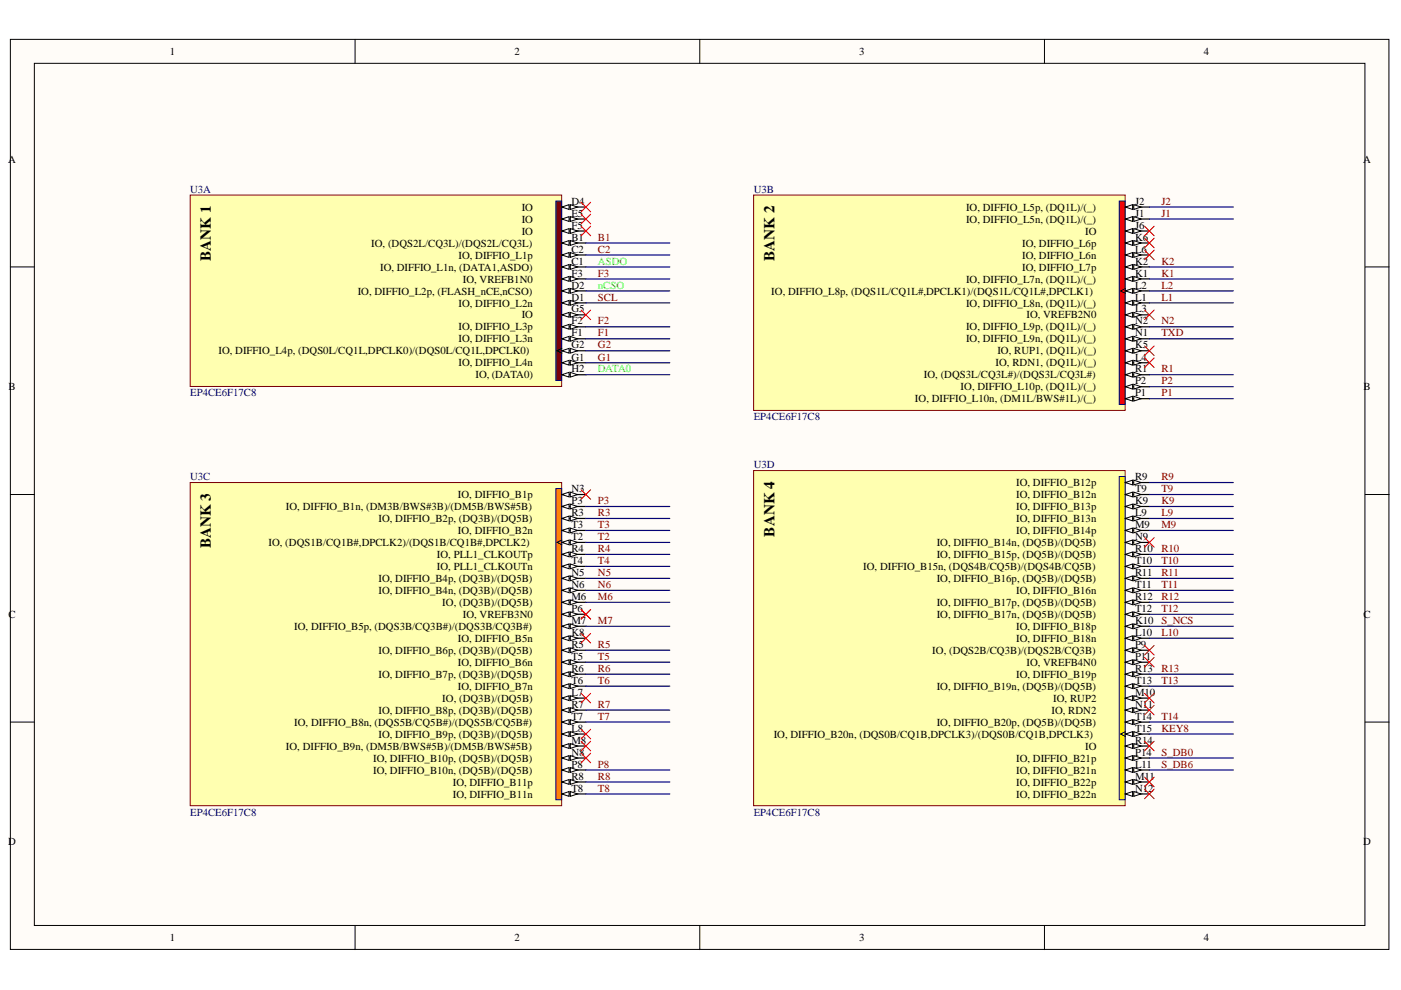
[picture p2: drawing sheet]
<svg xmlns="http://www.w3.org/2000/svg" width="297mm" height="210mm" viewBox="0 0 297 210" stroke-linecap="round" stroke-linejoin="round" font-family="sans-serif">
<defs><g id="words">
<g font-size="3.2">
<text x="44.7" y="55.3" transform="rotate(-90 44.7 55.3)">BANK 1</text>
<text x="164.2" y="55.3" transform="rotate(-90 164.2 55.3)">BANK 2</text>
<text x="164.2" y="113.8" transform="rotate(-90 164.2 113.8)">BANK 4</text>
<text x="44.7" y="116.3" transform="rotate(-90 44.7 116.3)">BANK 3</text>
</g>
<g font-size="2.3">
<text x="36" y="11.7">1</text>
<text x="109.1" y="11.7">2</text>
<text x="182.2" y="11.7">3</text>
<text x="255.2" y="11.7">4</text>
<text x="1.7" y="34.5">A</text>
<text x="289" y="34.5">A</text>
<text x="110.6" y="44.7">IO</text>
<text x="110.6" y="47.2">IO</text>
<text x="121.1" y="43.4">D4</text>
<text x="121.1" y="45.9">E5</text>
<text x="204.8" y="44.7">IO, DIFFIO_L5p, (DQ1L)/(_)</text>
<text x="204.8" y="47.2">IO, DIFFIO_L5n, (DQ1L)/(_)</text>
<text x="240.6" y="43.4">J2</text>
<text x="240.6" y="45.9">J1</text>
<text x="78.7" y="52.3">IO, (DQS2L/CQ3L)/(DQS2L/CQ3L)</text>
<text x="110.6" y="49.7">IO</text>
<text x="121.1" y="48.5">F5</text>
<text x="121.1" y="51">B1</text>
<text x="121.1" y="53.6">C2</text>
<text x="216.7" y="52.3">IO, DIFFIO_L6p</text>
<text x="230.1" y="49.7">IO</text>
<text x="240.6" y="48.5">J6</text>
<text x="240.6" y="51">K6</text>
<text x="240.6" y="53.6">L6</text>
<text x="80.6" y="57.4">IO, DIFFIO_L1n, (DATA1,ASDO)</text>
<text x="97.2" y="54.8">IO, DIFFIO_L1p</text>
<text x="98.1" y="59.9">IO, VREFB1N0</text>
<text x="121.1" y="56.1">C1</text>
<text x="121.1" y="58.6">F3</text>
<text x="204.8" y="59.9">IO, DIFFIO_L7n, (DQ1L)/(_)</text>
<text x="216.7" y="54.8">IO, DIFFIO_L6n</text>
<text x="216.7" y="57.4">IO, DIFFIO_L7p</text>
<text x="240.6" y="56.1">K2</text>
<text x="240.6" y="58.6">K1</text>
<text x="75.8" y="62.5">IO, DIFFIO_L2p, (FLASH_nCE,nCSO)</text>
<text x="97.2" y="65">IO, DIFFIO_L2n</text>
<text x="121.1" y="61.2">D2</text>
<text x="121.1" y="63.7">D1</text>
<text x="163.5" y="62.5">IO, DIFFIO_L8p, (DQS1L/CQ1L#,DPCLK1)/(DQS1L/CQ1L#,DPCLK1)</text>
<text x="204.8" y="65">IO, DIFFIO_L8n, (DQ1L)/(_)</text>
<text x="240.6" y="61.2">L2</text>
<text x="240.6" y="63.7">L1</text>
<text x="97.2" y="70.1">IO, DIFFIO_L3p</text>
<text x="110.6" y="67.5">IO</text>
<text x="121.1" y="66.3">G5</text>
<text x="121.1" y="68.8">F2</text>
<text x="121.1" y="71.3">F1</text>
<text x="204.8" y="70.1">IO, DIFFIO_L9p, (DQ1L)/(_)</text>
<text x="217.6" y="67.5">IO, VREFB2N0</text>
<text x="240.6" y="66.3">L3</text>
<text x="240.6" y="68.8">N2</text>
<text x="240.6" y="71.3">N1</text>
<text x="46.3" y="75.1">IO, DIFFIO_L4p, (DQS0L/CQ1L,DPCLK0)/(DQS0L/CQ1L,DPCLK0)</text>
<text x="97.2" y="72.6">IO, DIFFIO_L3n</text>
<text x="97.2" y="77.7">IO, DIFFIO_L4n</text>
<text x="121.1" y="73.9">G2</text>
<text x="121.1" y="76.4">G1</text>
<text x="204.8" y="72.6">IO, DIFFIO_L9n, (DQ1L)/(_)</text>
<text x="211.1" y="77.7">IO, RDN1, (DQ1L)/(_)</text>
<text x="211.5" y="75.1">IO, RUP1, (DQ1L)/(_)</text>
<text x="240.6" y="73.9">K5</text>
<text x="240.6" y="76.4">L4</text>
<text x="1.8" y="82.8">B</text>
<text x="100.8" y="80.2">IO, (DATA0)</text>
<text x="121.1" y="79">H2</text>
<text x="195.9" y="80.2">IO, (DQS3L/CQ3L#)/(DQS3L/CQ3L#)</text>
<text x="203.7" y="82.8">IO, DIFFIO_L10p, (DQ1L)/(_)</text>
<text x="240.6" y="79">R1</text>
<text x="240.6" y="81.5">P2</text>
<text x="289.1" y="82.8">B</text>
<text x="194" y="85.3">IO, DIFFIO_L10n, (DM1L/BWS#1L)/(_)</text>
<text x="240.6" y="84">P1</text>
<text x="240.6" y="101.8">R9</text>
<text x="97.1" y="105.6">IO, DIFFIO_B1p</text>
<text x="121.1" y="104.4">N3</text>
<text x="121.1" y="106.9">P3</text>
<text x="215.4" y="103.1">IO, DIFFIO_B12p</text>
<text x="215.4" y="105.6">IO, DIFFIO_B12n</text>
<text x="240.6" y="104.4">T9</text>
<text x="240.6" y="106.9">K9</text>
<text x="60.6" y="108.2">IO, DIFFIO_B1n, (DM3B/BWS#3B)/(DM5B/BWS#5B)</text>
<text x="80.2" y="110.7">IO, DIFFIO_B2p, (DQ3B)/(DQ5B)</text>
<text x="97.1" y="113.2">IO, DIFFIO_B2n</text>
<text x="121.1" y="109.4">R3</text>
<text x="121.1" y="112">T3</text>
<text x="215.4" y="108.2">IO, DIFFIO_B13p</text>
<text x="215.4" y="110.7">IO, DIFFIO_B13n</text>
<text x="215.4" y="113.2">IO, DIFFIO_B14p</text>
<text x="240.6" y="109.4">L9</text>
<text x="240.6" y="112">M9</text>
<text x="56.9" y="115.8">IO, (DQS1B/CQ1B#,DPCLK2)/(DQS1B/CQ1B#,DPCLK2)</text>
<text x="92.6" y="118.3">IO, PLL1_CLKOUTp</text>
<text x="121.1" y="114.5">T2</text>
<text x="121.1" y="117">R4</text>
<text x="121.1" y="119.6">T4</text>
<text x="198.6" y="115.8">IO, DIFFIO_B14n, (DQ5B)/(DQ5B)</text>
<text x="198.6" y="118.3">IO, DIFFIO_B15p, (DQ5B)/(DQ5B)</text>
<text x="240.6" y="114.5">N9</text>
<text x="240.6" y="117">R10</text>
<text x="240.6" y="119.6">T10</text>
<text x="80.2" y="123.4">IO, DIFFIO_B4p, (DQ3B)/(DQ5B)</text>
<text x="80.2" y="125.9">IO, DIFFIO_B4n, (DQ3B)/(DQ5B)</text>
<text x="92.6" y="120.9">IO, PLL1_CLKOUTn</text>
<text x="121.1" y="122.1">N5</text>
<text x="121.1" y="124.7">N6</text>
<text x="183" y="120.9">IO, DIFFIO_B15n, (DQS4B/CQ5B)/(DQS4B/CQ5B)</text>
<text x="198.6" y="123.4">IO, DIFFIO_B16p, (DQ5B)/(DQ5B)</text>
<text x="215.4" y="125.9">IO, DIFFIO_B16n</text>
<text x="240.6" y="122.1">R11</text>
<text x="240.6" y="124.7">T11</text>
<text x="1.8" y="131">C</text>
<text x="93.8" y="128.5">IO, (DQ3B)/(DQ5B)</text>
<text x="98.1" y="131">IO, VREFB3N0</text>
<text x="121.1" y="127.2">M6</text>
<text x="121.1" y="129.8">P6</text>
<text x="198.6" y="128.5">IO, DIFFIO_B17p, (DQ5B)/(DQ5B)</text>
<text x="198.6" y="131">IO, DIFFIO_B17n, (DQ5B)/(DQ5B)</text>
<text x="240.6" y="127.2">R12</text>
<text x="240.6" y="129.8">T12</text>
<text x="289.1" y="131">C</text>
<text x="62.4" y="133.6">IO, DIFFIO_B5p, (DQS3B/CQ3B#)/(DQS3B/CQ3B#)</text>
<text x="97.1" y="136.1">IO, DIFFIO_B5n</text>
<text x="121.1" y="132.3">M7</text>
<text x="121.1" y="134.8">K8</text>
<text x="121.1" y="137.4">R5</text>
<text x="215.4" y="133.6">IO, DIFFIO_B18p</text>
<text x="215.4" y="136.1">IO, DIFFIO_B18n</text>
<text x="240.6" y="132.3">K10</text>
<text x="240.6" y="134.8">L10</text>
<text x="240.6" y="137.4">P9</text>
<text x="80.2" y="138.6">IO, DIFFIO_B6p, (DQ3B)/(DQ5B)</text>
<text x="80.2" y="143.7">IO, DIFFIO_B7p, (DQ3B)/(DQ5B)</text>
<text x="97.1" y="141.2">IO, DIFFIO_B6n</text>
<text x="121.1" y="139.9">T5</text>
<text x="121.1" y="142.4">R6</text>
<text x="197.7" y="138.6">IO, (DQS2B/CQ3B)/(DQS2B/CQ3B)</text>
<text x="215.4" y="143.7">IO, DIFFIO_B19p</text>
<text x="217.6" y="141.2">IO, VREFB4N0</text>
<text x="240.6" y="139.9">P11</text>
<text x="240.6" y="142.4">R13</text>
<text x="93.8" y="148.8">IO, (DQ3B)/(DQ5B)</text>
<text x="97.1" y="146.2">IO, DIFFIO_B7n</text>
<text x="121.1" y="145">T6</text>
<text x="121.1" y="147.5">L7</text>
<text x="198.6" y="146.2">IO, DIFFIO_B19n, (DQ5B)/(DQ5B)</text>
<text x="223.3" y="148.8">IO, RUP2</text>
<text x="240.6" y="145">T13</text>
<text x="240.6" y="147.5">M10</text>
<text x="62.4" y="153.9">IO, DIFFIO_B8n, (DQS5B/CQ5B#)/(DQS5B/CQ5B#)</text>
<text x="80.2" y="151.3">IO, DIFFIO_B8p, (DQ3B)/(DQ5B)</text>
<text x="121.1" y="150">R7</text>
<text x="121.1" y="152.6">T7</text>
<text x="121.1" y="155.2">L8</text>
<text x="198.6" y="153.9">IO, DIFFIO_B20p, (DQ5B)/(DQ5B)</text>
<text x="222.9" y="151.3">IO, RDN2</text>
<text x="240.6" y="150">N11</text>
<text x="240.6" y="152.6">T14</text>
<text x="240.6" y="155.2">T15</text>
<text x="60.6" y="159">IO, DIFFIO_B9n, (DM5B/BWS#5B)/(DM5B/BWS#5B)</text>
<text x="79.1" y="161.5">IO, DIFFIO_B10p, (DQ5B)/(DQ5B)</text>
<text x="80.2" y="156.4">IO, DIFFIO_B9p, (DQ3B)/(DQ5B)</text>
<text x="121.1" y="157.7">M8</text>
<text x="121.1" y="160.2">N8</text>
<text x="164" y="156.4">IO, DIFFIO_B20n, (DQS0B/CQ1B,DPCLK3)/(DQS0B/CQ1B,DPCLK3)</text>
<text x="215.4" y="161.5">IO, DIFFIO_B21p</text>
<text x="230.1" y="159">IO</text>
<text x="240.6" y="157.7">R14</text>
<text x="240.6" y="160.2">P14</text>
<text x="79.1" y="164">IO, DIFFIO_B10n, (DQ5B)/(DQ5B)</text>
<text x="96" y="166.6">IO, DIFFIO_B11p</text>
<text x="121.1" y="162.8">P8</text>
<text x="121.1" y="165.3">R8</text>
<text x="121.1" y="167.8">T8</text>
<text x="215.4" y="164">IO, DIFFIO_B21n</text>
<text x="215.4" y="166.6">IO, DIFFIO_B22p</text>
<text x="240.6" y="162.8">L11</text>
<text x="240.6" y="165.3">M11</text>
<text x="240.6" y="167.8">N12</text>
<text x="96" y="169.1">IO, DIFFIO_B11n</text>
<text x="215.4" y="169.1">IO, DIFFIO_B22n</text>
<text x="1.7" y="179.2">D</text>
<text x="289" y="179.2">D</text>
<text x="36" y="199.6">1</text>
<text x="109.1" y="199.6">2</text>
<text x="182.2" y="199.6">3</text>
<text x="255.2" y="199.6">4</text>
</g>
<g font-size="2.3" fill="#000080">
<text x="40.3" y="40.9">U3A</text>
<text x="159.8" y="40.9">U3B</text>
<text x="40.3" y="84">EP4CE6F17C8</text>
<text x="159.8" y="89.1">EP4CE6F17C8</text>
<text x="40.3" y="101.8">U3C</text>
<text x="159.8" y="99.3">U3D</text>
<text x="40.3" y="172.9">EP4CE6F17C8</text>
<text x="159.8" y="172.9">EP4CE6F17C8</text>
</g>
<g font-size="2.3" fill="#800000">
<text x="246.2" y="45.9">J1</text>
<text x="246.2" y="43.4">J2</text>
<text x="126.8" y="51">B1</text>
<text x="126.8" y="53.6">C2</text>
<text x="126.8" y="58.6">F3</text>
<text x="246.2" y="58.6">K1</text>
<text x="246.2" y="56.1">K2</text>
<text x="126.8" y="63.7">SCL</text>
<text x="246.2" y="63.7">L1</text>
<text x="246.2" y="61.2">L2</text>
<text x="126.8" y="71.3">F1</text>
<text x="126.8" y="68.8">F2</text>
<text x="246.2" y="71.3">TXD</text>
<text x="246.2" y="68.8">N2</text>
<text x="126.8" y="76.4">G1</text>
<text x="126.8" y="73.9">G2</text>
<text x="246.2" y="79">R1</text>
<text x="246.2" y="81.5">P2</text>
<text x="246.2" y="84">P1</text>
<text x="246.2" y="101.8">R9</text>
<text x="126.8" y="106.9">P3</text>
<text x="246.2" y="104.4">T9</text>
<text x="246.2" y="106.9">K9</text>
<text x="126.8" y="112">T3</text>
<text x="126.8" y="109.4">R3</text>
<text x="246.2" y="109.4">L9</text>
<text x="246.2" y="112">M9</text>
<text x="126.8" y="114.5">T2</text>
<text x="126.8" y="119.6">T4</text>
<text x="126.8" y="117">R4</text>
<text x="246.2" y="117">R10</text>
<text x="246.2" y="119.6">T10</text>
<text x="126.8" y="124.7">N6</text>
<text x="126.8" y="122.1">N5</text>
<text x="246.2" y="122.1">R11</text>
<text x="246.2" y="124.7">T11</text>
<text x="126.8" y="127.2">M6</text>
<text x="246.2" y="127.2">R12</text>
<text x="246.2" y="129.8">T12</text>
<text x="126.8" y="132.3">M7</text>
<text x="126.8" y="137.4">R5</text>
<text x="246.2" y="132.3">S_NCS</text>
<text x="246.2" y="134.8">L10</text>
<text x="126.8" y="139.9">T5</text>
<text x="126.8" y="142.4">R6</text>
<text x="246.2" y="142.4">R13</text>
<text x="126.8" y="145">T6</text>
<text x="246.2" y="145">T13</text>
<text x="126.8" y="152.6">T7</text>
<text x="126.8" y="150">R7</text>
<text x="246.2" y="155.2">KEY8</text>
<text x="246.2" y="152.6">T14</text>
<text x="246.2" y="160.2">S_DB0</text>
<text x="126.8" y="162.8">P8</text>
<text x="126.8" y="167.8">T8</text>
<text x="126.8" y="165.3">R8</text>
<text x="246.2" y="162.8">S_DB6</text>
</g>
<g font-size="2.3" fill="#0f0">
<text x="126.8" y="56.1">ASDO</text>
<text x="126.8" y="61.2">nCSO</text>
<text x="126.8" y="79">DATA0</text>
</g>
</g></defs>
<g fill="#fffcf8" stroke="#000" stroke-width=".21">
<path d="M2.2 8.3h292.3v193h-292.3z"/>
<path d="M7.3 13.4h282.1v182.8h-282.1z"/>
</g>
<path d="M75.3 8.3v5.1M148.4 8.3v5.1M221.4 8.3v5.1M2.2 56.6h5.1M289.4 56.6h5.1M2.2 104.8h5.1M289.4 104.8h5.1M2.2 153.1h5.1M289.4 153.1h5.1M75.3 196.3v5M148.4 196.3v5M221.4 196.3v5" fill="none" stroke="#000" stroke-width=".21"/>
<path d="M40.3 41.4h78.8v40.5h-78.8z" fill="#ffffb0" stroke="#800000" stroke-width=".21"/>
<path d="M117.9 42.6h1.2v38.1h-1.2z" fill="#800000" stroke="#000080" stroke-width=".21"/>
<path d="M119.1 43.9h5.1" fill="none" stroke="#000" stroke-width=".25"/>
<path d="M119.1 43.9l1.6-.5v1z" fill="#fffcf8"/>
<path d="M119.1 43.9l1.6-.5v1z" fill="none" stroke="#000" stroke-width=".21"/>
<path d="M120.9 43.4l1.5 .5-1.5 .5z" fill="#fffcf8"/>
<path d="M120.9 43.4l1.5 .5-1.5 .5z" fill="none" stroke="#000" stroke-width=".21"/>
<path d="M119.1 46.4h5.1" fill="none" stroke="#000" stroke-width=".25"/>
<path d="M119.1 46.4l1.6-.5v1z" fill="#fffcf8"/>
<path d="M119.1 46.4l1.6-.5v1z" fill="none" stroke="#000" stroke-width=".21"/>
<path d="M120.9 45.9l1.5 .5-1.5 .5z" fill="#fffcf8"/>
<path d="M120.9 45.9l1.5 .5-1.5 .5z" fill="none" stroke="#000" stroke-width=".21"/>
<path d="M119.1 49h5.1" fill="none" stroke="#000" stroke-width=".25"/>
<path d="M119.1 49l1.6-.5v1z" fill="#fffcf8"/>
<path d="M119.1 49l1.6-.5v1z" fill="none" stroke="#000" stroke-width=".21"/>
<path d="M120.9 48.5l1.5 .5-1.5 .5z" fill="#fffcf8"/>
<path d="M120.9 48.5l1.5 .5-1.5 .5z" fill="none" stroke="#000" stroke-width=".21"/>
<path d="M119.1 51.5h5.1" fill="none" stroke="#000" stroke-width=".25"/>
<path d="M119.1 51.5l1.6-.5v1z" fill="#fffcf8"/>
<path d="M119.1 51.5l1.6-.5v1z" fill="none" stroke="#000" stroke-width=".21"/>
<path d="M120.9 51l1.5 .5-1.5 .5z" fill="#fffcf8"/>
<path d="M120.9 51l1.5 .5-1.5 .5z" fill="none" stroke="#000" stroke-width=".21"/>
<path d="M119.1 54.1h5.1" fill="none" stroke="#000" stroke-width=".25"/>
<path d="M119.1 54.1l1.6-.5v1z" fill="#fffcf8"/>
<path d="M119.1 54.1l1.6-.5v1z" fill="none" stroke="#000" stroke-width=".21"/>
<path d="M120.9 53.6l1.5 .5-1.5 .5z" fill="#fffcf8"/>
<path d="M120.9 53.6l1.5 .5-1.5 .5z" fill="none" stroke="#000" stroke-width=".21"/>
<path d="M119.1 56.6h5.1" fill="none" stroke="#000" stroke-width=".25"/>
<path d="M119.1 56.6l1.6-.5v1z" fill="#fffcf8"/>
<path d="M119.1 56.6l1.6-.5v1z" fill="none" stroke="#000" stroke-width=".21"/>
<path d="M120.9 56.1l1.5 .5-1.5 .5z" fill="#fffcf8"/>
<path d="M120.9 56.1l1.5 .5-1.5 .5z" fill="none" stroke="#000" stroke-width=".21"/>
<path d="M119.1 59.1h5.1" fill="none" stroke="#000" stroke-width=".25"/>
<path d="M119.1 59.1l1.6-.5v1z" fill="#fffcf8"/>
<path d="M119.1 59.1l1.6-.5v1z" fill="none" stroke="#000" stroke-width=".21"/>
<path d="M120.9 58.6l1.5 .5-1.5 .5z" fill="#fffcf8"/>
<path d="M120.9 58.6l1.5 .5-1.5 .5z" fill="none" stroke="#000" stroke-width=".21"/>
<path d="M119.1 61.7h5.1" fill="none" stroke="#000" stroke-width=".25"/>
<path d="M119.1 61.7l1.6-.5v1z" fill="#fffcf8"/>
<path d="M119.1 61.7l1.6-.5v1z" fill="none" stroke="#000" stroke-width=".21"/>
<path d="M120.9 61.2l1.5 .5-1.5 .5z" fill="#fffcf8"/>
<path d="M120.9 61.2l1.5 .5-1.5 .5z" fill="none" stroke="#000" stroke-width=".21"/>
<path d="M119.1 64.2h5.1" fill="none" stroke="#000" stroke-width=".25"/>
<path d="M119.1 64.2l1.6-.5v1z" fill="#fffcf8"/>
<path d="M119.1 64.2l1.6-.5v1z" fill="none" stroke="#000" stroke-width=".21"/>
<path d="M120.9 63.7l1.5 .5-1.5 .5z" fill="#fffcf8"/>
<path d="M120.9 63.7l1.5 .5-1.5 .5z" fill="none" stroke="#000" stroke-width=".21"/>
<path d="M119.1 66.8h5.1" fill="none" stroke="#000" stroke-width=".25"/>
<path d="M119.1 66.8l1.6-.6v1.1z" fill="#fffcf8"/>
<path d="M119.1 66.8l1.6-.6v1.1z" fill="none" stroke="#000" stroke-width=".21"/>
<path d="M120.9 66.2l1.5 .6-1.5 .5z" fill="#fffcf8"/>
<path d="M120.9 66.2l1.5 .6-1.5 .5z" fill="none" stroke="#000" stroke-width=".21"/>
<path d="M119.1 69.3h5.1" fill="none" stroke="#000" stroke-width=".25"/>
<path d="M119.1 69.3l1.6-.5v1z" fill="#fffcf8"/>
<path d="M119.1 69.3l1.6-.5v1z" fill="none" stroke="#000" stroke-width=".21"/>
<path d="M120.9 68.8l1.5 .5-1.5 .5z" fill="#fffcf8"/>
<path d="M120.9 68.8l1.5 .5-1.5 .5z" fill="none" stroke="#000" stroke-width=".21"/>
<path d="M119.1 71.8h5.1" fill="none" stroke="#000" stroke-width=".25"/>
<path d="M119.1 71.8l1.6-.5v1z" fill="#fffcf8"/>
<path d="M119.1 71.8l1.6-.5v1z" fill="none" stroke="#000" stroke-width=".21"/>
<path d="M120.9 71.3l1.5 .5-1.5 .5z" fill="#fffcf8"/>
<path d="M119.1 73.9l-1 .5 1 .5M120.9 71.3l1.5 .5-1.5 .5z" fill="none" stroke="#000" stroke-width=".21"/>
<path d="M119.1 74.4h5.1" fill="none" stroke="#000" stroke-width=".25"/>
<path d="M119.1 74.4l1.6-.5v1z" fill="#fffcf8"/>
<path d="M119.1 74.4l1.6-.5v1z" fill="none" stroke="#000" stroke-width=".21"/>
<path d="M120.9 73.9l1.5 .5-1.5 .5z" fill="#fffcf8"/>
<path d="M120.9 73.9l1.5 .5-1.5 .5z" fill="none" stroke="#000" stroke-width=".21"/>
<path d="M119.1 76.9h5.1" fill="none" stroke="#000" stroke-width=".25"/>
<path d="M119.1 76.9l1.6-.5v1z" fill="#fffcf8"/>
<path d="M119.1 76.9l1.6-.5v1z" fill="none" stroke="#000" stroke-width=".21"/>
<path d="M120.9 76.4l1.5 .5-1.5 .5z" fill="#fffcf8"/>
<path d="M120.9 76.4l1.5 .5-1.5 .5z" fill="none" stroke="#000" stroke-width=".21"/>
<path d="M119.1 79.5h5.1" fill="none" stroke="#000" stroke-width=".25"/>
<path d="M119.1 79.5l1.6-.6v1.1z" fill="#fffcf8"/>
<path d="M119.1 79.5l1.6-.6v1.1z" fill="none" stroke="#000" stroke-width=".21"/>
<path d="M120.9 78.9l1.5 .6-1.5 .5z" fill="#fffcf8"/>
<path d="M120.9 78.9l1.5 .6-1.5 .5z" fill="none" stroke="#000" stroke-width=".21"/>
<path d="M159.8 41.4h78.8v45.6h-78.8z" fill="#ffffb0" stroke="#800000" stroke-width=".21"/>
<path d="M237.3 42.6h1.3v43.2h-1.3z" fill="#f00" stroke="#000080" stroke-width=".21"/>
<path d="M238.6 43.9h5.1" fill="none" stroke="#000" stroke-width=".25"/>
<path d="M238.6 43.9l1.5-.5v1z" fill="#fffcf8"/>
<path d="M238.6 43.9l1.5-.5v1z" fill="none" stroke="#000" stroke-width=".21"/>
<path d="M240.4 43.4l1.5 .5-1.5 .5z" fill="#fffcf8"/>
<path d="M240.4 43.4l1.5 .5-1.5 .5z" fill="none" stroke="#000" stroke-width=".21"/>
<path d="M238.6 46.4h5.1" fill="none" stroke="#000" stroke-width=".25"/>
<path d="M238.6 46.4l1.5-.5v1z" fill="#fffcf8"/>
<path d="M238.6 46.4l1.5-.5v1z" fill="none" stroke="#000" stroke-width=".21"/>
<path d="M240.4 45.9l1.5 .5-1.5 .5z" fill="#fffcf8"/>
<path d="M240.4 45.9l1.5 .5-1.5 .5z" fill="none" stroke="#000" stroke-width=".21"/>
<path d="M238.6 49h5.1" fill="none" stroke="#000" stroke-width=".25"/>
<path d="M238.6 49l1.5-.5v1z" fill="#fffcf8"/>
<path d="M238.6 49l1.5-.5v1z" fill="none" stroke="#000" stroke-width=".21"/>
<path d="M240.4 48.5l1.5 .5-1.5 .5z" fill="#fffcf8"/>
<path d="M240.4 48.5l1.5 .5-1.5 .5z" fill="none" stroke="#000" stroke-width=".21"/>
<path d="M238.6 51.5h5.1" fill="none" stroke="#000" stroke-width=".25"/>
<path d="M238.6 51.5l1.5-.5v1z" fill="#fffcf8"/>
<path d="M238.6 51.5l1.5-.5v1z" fill="none" stroke="#000" stroke-width=".21"/>
<path d="M240.4 51l1.5 .5-1.5 .5z" fill="#fffcf8"/>
<path d="M240.4 51l1.5 .5-1.5 .5z" fill="none" stroke="#000" stroke-width=".21"/>
<path d="M238.6 54.1h5.1" fill="none" stroke="#000" stroke-width=".25"/>
<path d="M238.6 54.1l1.5-.5v1z" fill="#fffcf8"/>
<path d="M238.6 54.1l1.5-.5v1z" fill="none" stroke="#000" stroke-width=".21"/>
<path d="M240.4 53.6l1.5 .5-1.5 .5z" fill="#fffcf8"/>
<path d="M240.4 53.6l1.5 .5-1.5 .5z" fill="none" stroke="#000" stroke-width=".21"/>
<path d="M238.6 56.6h5.1" fill="none" stroke="#000" stroke-width=".25"/>
<path d="M238.6 56.6l1.5-.5v1z" fill="#fffcf8"/>
<path d="M238.6 56.6l1.5-.5v1z" fill="none" stroke="#000" stroke-width=".21"/>
<path d="M240.4 56.1l1.5 .5-1.5 .5z" fill="#fffcf8"/>
<path d="M240.4 56.1l1.5 .5-1.5 .5z" fill="none" stroke="#000" stroke-width=".21"/>
<path d="M238.6 59.1h5.1" fill="none" stroke="#000" stroke-width=".25"/>
<path d="M238.6 59.1l1.5-.5v1z" fill="#fffcf8"/>
<path d="M238.6 59.1l1.5-.5v1z" fill="none" stroke="#000" stroke-width=".21"/>
<path d="M240.4 58.6l1.5 .5-1.5 .5z" fill="#fffcf8"/>
<path d="M240.4 58.6l1.5 .5-1.5 .5zM238.6 61.2l-1 .5 1 .5" fill="none" stroke="#000" stroke-width=".21"/>
<path d="M238.6 61.7h5.1" fill="none" stroke="#000" stroke-width=".25"/>
<path d="M238.6 61.7l1.5-.5v1z" fill="#fffcf8"/>
<path d="M238.6 61.7l1.5-.5v1z" fill="none" stroke="#000" stroke-width=".21"/>
<path d="M240.4 61.2l1.5 .5-1.5 .5z" fill="#fffcf8"/>
<path d="M240.4 61.2l1.5 .5-1.5 .5z" fill="none" stroke="#000" stroke-width=".21"/>
<path d="M238.6 64.2h5.1" fill="none" stroke="#000" stroke-width=".25"/>
<path d="M238.6 64.2l1.5-.5v1z" fill="#fffcf8"/>
<path d="M238.6 64.2l1.5-.5v1z" fill="none" stroke="#000" stroke-width=".21"/>
<path d="M240.4 63.7l1.5 .5-1.5 .5z" fill="#fffcf8"/>
<path d="M240.4 63.7l1.5 .5-1.5 .5z" fill="none" stroke="#000" stroke-width=".21"/>
<path d="M238.6 66.8h5.1" fill="none" stroke="#000" stroke-width=".25"/>
<path d="M238.6 66.8l1.5-.6v1.1z" fill="#fffcf8"/>
<path d="M238.6 66.8l1.5-.6v1.1z" fill="none" stroke="#000" stroke-width=".21"/>
<path d="M240.4 66.2l1.5 .6-1.5 .5z" fill="#fffcf8"/>
<path d="M240.4 66.2l1.5 .6-1.5 .5z" fill="none" stroke="#000" stroke-width=".21"/>
<path d="M238.6 69.3h5.1" fill="none" stroke="#000" stroke-width=".25"/>
<path d="M238.6 69.3l1.5-.5v1z" fill="#fffcf8"/>
<path d="M238.6 69.3l1.5-.5v1z" fill="none" stroke="#000" stroke-width=".21"/>
<path d="M240.4 68.8l1.5 .5-1.5 .5z" fill="#fffcf8"/>
<path d="M240.4 68.8l1.5 .5-1.5 .5z" fill="none" stroke="#000" stroke-width=".21"/>
<path d="M238.6 71.8h5.1" fill="none" stroke="#000" stroke-width=".25"/>
<path d="M238.6 71.8l1.5-.5v1z" fill="#fffcf8"/>
<path d="M238.6 71.8l1.5-.5v1z" fill="none" stroke="#000" stroke-width=".21"/>
<path d="M240.4 71.3l1.5 .5-1.5 .5z" fill="#fffcf8"/>
<path d="M240.4 71.3l1.5 .5-1.5 .5z" fill="none" stroke="#000" stroke-width=".21"/>
<path d="M238.6 74.4h5.1" fill="none" stroke="#000" stroke-width=".25"/>
<path d="M238.6 74.4l1.5-.5v1z" fill="#fffcf8"/>
<path d="M238.6 74.4l1.5-.5v1z" fill="none" stroke="#000" stroke-width=".21"/>
<path d="M240.4 73.9l1.5 .5-1.5 .5z" fill="#fffcf8"/>
<path d="M240.4 73.9l1.5 .5-1.5 .5z" fill="none" stroke="#000" stroke-width=".21"/>
<path d="M238.6 76.9h5.1" fill="none" stroke="#000" stroke-width=".25"/>
<path d="M238.6 76.9l1.5-.5v1z" fill="#fffcf8"/>
<path d="M238.6 76.9l1.5-.5v1z" fill="none" stroke="#000" stroke-width=".21"/>
<path d="M240.4 76.4l1.5 .5-1.5 .5z" fill="#fffcf8"/>
<path d="M240.4 76.4l1.5 .5-1.5 .5z" fill="none" stroke="#000" stroke-width=".21"/>
<path d="M238.6 79.5h5.1" fill="none" stroke="#000" stroke-width=".25"/>
<path d="M238.6 79.5l1.5-.6v1.1z" fill="#fffcf8"/>
<path d="M238.6 79.5l1.5-.6v1.1z" fill="none" stroke="#000" stroke-width=".21"/>
<path d="M240.4 78.9l1.5 .6-1.5 .5z" fill="#fffcf8"/>
<path d="M240.4 78.9l1.5 .6-1.5 .5z" fill="none" stroke="#000" stroke-width=".21"/>
<path d="M238.6 82h5.1" fill="none" stroke="#000" stroke-width=".25"/>
<path d="M238.6 82l1.5-.5v1z" fill="#fffcf8"/>
<path d="M238.6 82l1.5-.5v1z" fill="none" stroke="#000" stroke-width=".21"/>
<path d="M240.4 81.5l1.5 .5-1.5 .5z" fill="#fffcf8"/>
<path d="M240.4 81.5l1.5 .5-1.5 .5z" fill="none" stroke="#000" stroke-width=".21"/>
<path d="M238.6 84.5h5.1" fill="none" stroke="#000" stroke-width=".25"/>
<path d="M238.6 84.5l1.5-.5v1z" fill="#fffcf8"/>
<path d="M238.6 84.5l1.5-.5v1z" fill="none" stroke="#000" stroke-width=".21"/>
<path d="M240.4 84l1.5 .5-1.5 .5z" fill="#fffcf8"/>
<path d="M240.4 84l1.5 .5-1.5 .5z" fill="none" stroke="#000" stroke-width=".21"/>
<path d="M40.3 102.3h78.8v68.5h-78.8z" fill="#ffffb0" stroke="#800000" stroke-width=".21"/>
<path d="M117.9 103.6h1.2v66h-1.2z" fill="#fd8300" stroke="#000080" stroke-width=".21"/>
<path d="M119.1 104.8h5.1" fill="none" stroke="#000" stroke-width=".25"/>
<path d="M119.1 104.8l1.6-.5v1.1z" fill="#fffcf8"/>
<path d="M119.1 104.8l1.6-.5v1.1z" fill="none" stroke="#000" stroke-width=".21"/>
<path d="M120.9 104.3l1.5 .5-1.5 .6z" fill="#fffcf8"/>
<path d="M120.9 104.3l1.5 .5-1.5 .6z" fill="none" stroke="#000" stroke-width=".21"/>
<path d="M119.1 107.4h5.1" fill="none" stroke="#000" stroke-width=".25"/>
<path d="M119.1 107.4l1.6-.5v1z" fill="#fffcf8"/>
<path d="M119.1 107.4l1.6-.5v1z" fill="none" stroke="#000" stroke-width=".21"/>
<path d="M120.9 106.9l1.5 .5-1.5 .5z" fill="#fffcf8"/>
<path d="M120.9 106.9l1.5 .5-1.5 .5z" fill="none" stroke="#000" stroke-width=".21"/>
<path d="M119.1 109.9h5.1" fill="none" stroke="#000" stroke-width=".25"/>
<path d="M119.1 109.9l1.6-.5v1z" fill="#fffcf8"/>
<path d="M119.1 109.9l1.6-.5v1z" fill="none" stroke="#000" stroke-width=".21"/>
<path d="M120.9 109.4l1.5 .5-1.5 .5z" fill="#fffcf8"/>
<path d="M120.9 109.4l1.5 .5-1.5 .5z" fill="none" stroke="#000" stroke-width=".21"/>
<path d="M119.1 112.5h5.1" fill="none" stroke="#000" stroke-width=".25"/>
<path d="M119.1 112.5l1.6-.5v1z" fill="#fffcf8"/>
<path d="M119.1 112.5l1.6-.5v1z" fill="none" stroke="#000" stroke-width=".21"/>
<path d="M120.9 112l1.5 .5-1.5 .5z" fill="#fffcf8"/>
<path d="M119.1 114.5l-1 .5 1 .5M120.9 112l1.5 .5-1.5 .5z" fill="none" stroke="#000" stroke-width=".21"/>
<path d="M119.1 115h5.1" fill="none" stroke="#000" stroke-width=".25"/>
<path d="M119.1 115l1.6-.5v1z" fill="#fffcf8"/>
<path d="M119.1 115l1.6-.5v1z" fill="none" stroke="#000" stroke-width=".21"/>
<path d="M120.9 114.5l1.5 .5-1.5 .5z" fill="#fffcf8"/>
<path d="M120.9 114.5l1.5 .5-1.5 .5z" fill="none" stroke="#000" stroke-width=".21"/>
<path d="M119.1 117.5h5.1" fill="none" stroke="#000" stroke-width=".25"/>
<path d="M119.1 117.5l1.6-.5v1.1z" fill="#fffcf8"/>
<path d="M119.1 117.5l1.6-.5v1.1z" fill="none" stroke="#000" stroke-width=".21"/>
<path d="M120.9 117l1.5 .5-1.5 .6z" fill="#fffcf8"/>
<path d="M120.9 117l1.5 .5-1.5 .6z" fill="none" stroke="#000" stroke-width=".21"/>
<path d="M119.1 120.1h5.1" fill="none" stroke="#000" stroke-width=".25"/>
<path d="M119.1 120.1l1.6-.5v1z" fill="#fffcf8"/>
<path d="M119.1 120.1l1.6-.5v1z" fill="none" stroke="#000" stroke-width=".21"/>
<path d="M120.9 119.6l1.5 .5-1.5 .5z" fill="#fffcf8"/>
<path d="M120.9 119.6l1.5 .5-1.5 .5z" fill="none" stroke="#000" stroke-width=".21"/>
<path d="M119.1 122.6h5.1" fill="none" stroke="#000" stroke-width=".25"/>
<path d="M119.1 122.6l1.6-.5v1z" fill="#fffcf8"/>
<path d="M119.1 122.6l1.6-.5v1z" fill="none" stroke="#000" stroke-width=".21"/>
<path d="M120.9 122.1l1.5 .5-1.5 .5z" fill="#fffcf8"/>
<path d="M120.9 122.1l1.5 .5-1.5 .5z" fill="none" stroke="#000" stroke-width=".21"/>
<path d="M119.1 125.2h5.1" fill="none" stroke="#000" stroke-width=".25"/>
<path d="M119.1 125.2l1.6-.5v1z" fill="#fffcf8"/>
<path d="M119.1 125.2l1.6-.5v1z" fill="none" stroke="#000" stroke-width=".21"/>
<path d="M120.9 124.7l1.5 .5-1.5 .5z" fill="#fffcf8"/>
<path d="M120.9 124.7l1.5 .5-1.5 .5z" fill="none" stroke="#000" stroke-width=".21"/>
<path d="M119.1 127.7h5.1" fill="none" stroke="#000" stroke-width=".25"/>
<path d="M119.1 127.7l1.6-.5v1z" fill="#fffcf8"/>
<path d="M119.1 127.7l1.6-.5v1z" fill="none" stroke="#000" stroke-width=".21"/>
<path d="M120.9 127.2l1.5 .5-1.5 .5z" fill="#fffcf8"/>
<path d="M120.9 127.2l1.5 .5-1.5 .5z" fill="none" stroke="#000" stroke-width=".21"/>
<path d="M119.1 130.2h5.1" fill="none" stroke="#000" stroke-width=".25"/>
<path d="M119.1 130.2l1.6-.5v1.1z" fill="#fffcf8"/>
<path d="M119.1 130.2l1.6-.5v1.1z" fill="none" stroke="#000" stroke-width=".21"/>
<path d="M120.9 129.7l1.5 .5-1.5 .6z" fill="#fffcf8"/>
<path d="M120.9 129.7l1.5 .5-1.5 .6z" fill="none" stroke="#000" stroke-width=".21"/>
<path d="M119.1 132.8h5.1" fill="none" stroke="#000" stroke-width=".25"/>
<path d="M119.1 132.8l1.6-.5v1z" fill="#fffcf8"/>
<path d="M119.1 132.8l1.6-.5v1z" fill="none" stroke="#000" stroke-width=".21"/>
<path d="M120.9 132.3l1.5 .5-1.5 .5z" fill="#fffcf8"/>
<path d="M120.9 132.3l1.5 .5-1.5 .5z" fill="none" stroke="#000" stroke-width=".21"/>
<path d="M119.1 135.3h5.1" fill="none" stroke="#000" stroke-width=".25"/>
<path d="M119.1 135.3l1.6-.5v1z" fill="#fffcf8"/>
<path d="M119.1 135.3l1.6-.5v1z" fill="none" stroke="#000" stroke-width=".21"/>
<path d="M120.9 134.8l1.5 .5-1.5 .5z" fill="#fffcf8"/>
<path d="M120.9 134.8l1.5 .5-1.5 .5z" fill="none" stroke="#000" stroke-width=".21"/>
<path d="M119.1 137.9h5.1" fill="none" stroke="#000" stroke-width=".25"/>
<path d="M119.1 137.9l1.6-.5v1z" fill="#fffcf8"/>
<path d="M119.1 137.9l1.6-.5v1z" fill="none" stroke="#000" stroke-width=".21"/>
<path d="M120.9 137.4l1.5 .5-1.5 .5z" fill="#fffcf8"/>
<path d="M120.9 137.4l1.5 .5-1.5 .5z" fill="none" stroke="#000" stroke-width=".21"/>
<path d="M119.1 140.4h5.1" fill="none" stroke="#000" stroke-width=".25"/>
<path d="M119.1 140.4l1.6-.5v1z" fill="#fffcf8"/>
<path d="M119.1 140.4l1.6-.5v1z" fill="none" stroke="#000" stroke-width=".21"/>
<path d="M120.9 139.9l1.5 .5-1.5 .5z" fill="#fffcf8"/>
<path d="M120.9 139.9l1.5 .5-1.5 .5z" fill="none" stroke="#000" stroke-width=".21"/>
<path d="M119.1 142.9h5.1" fill="none" stroke="#000" stroke-width=".25"/>
<path d="M119.1 142.9l1.6-.5v1z" fill="#fffcf8"/>
<path d="M119.1 142.9l1.6-.5v1z" fill="none" stroke="#000" stroke-width=".21"/>
<path d="M120.9 142.4l1.5 .5-1.5 .5z" fill="#fffcf8"/>
<path d="M120.9 142.4l1.5 .5-1.5 .5z" fill="none" stroke="#000" stroke-width=".21"/>
<path d="M119.1 145.5h5.1" fill="none" stroke="#000" stroke-width=".25"/>
<path d="M119.1 145.5l1.6-.5v1z" fill="#fffcf8"/>
<path d="M119.1 145.5l1.6-.5v1z" fill="none" stroke="#000" stroke-width=".21"/>
<path d="M120.9 145l1.5 .5-1.5 .5z" fill="#fffcf8"/>
<path d="M120.9 145l1.5 .5-1.5 .5z" fill="none" stroke="#000" stroke-width=".21"/>
<path d="M119.1 148h5.1" fill="none" stroke="#000" stroke-width=".25"/>
<path d="M119.1 148l1.6-.5v1z" fill="#fffcf8"/>
<path d="M119.1 148l1.6-.5v1z" fill="none" stroke="#000" stroke-width=".21"/>
<path d="M120.9 147.5l1.5 .5-1.5 .5z" fill="#fffcf8"/>
<path d="M120.9 147.5l1.5 .5-1.5 .5z" fill="none" stroke="#000" stroke-width=".21"/>
<path d="M119.1 150.6h5.1" fill="none" stroke="#000" stroke-width=".25"/>
<path d="M119.1 150.6l1.6-.5v1z" fill="#fffcf8"/>
<path d="M119.1 150.6l1.6-.5v1z" fill="none" stroke="#000" stroke-width=".21"/>
<path d="M120.9 150.1l1.5 .5-1.5 .5z" fill="#fffcf8"/>
<path d="M120.9 150.1l1.5 .5-1.5 .5z" fill="none" stroke="#000" stroke-width=".21"/>
<path d="M119.1 153.1h5.1" fill="none" stroke="#000" stroke-width=".25"/>
<path d="M119.1 153.1l1.6-.5v1z" fill="#fffcf8"/>
<path d="M119.1 153.1l1.6-.5v1z" fill="none" stroke="#000" stroke-width=".21"/>
<path d="M120.9 152.6l1.5 .5-1.5 .5z" fill="#fffcf8"/>
<path d="M120.9 152.6l1.5 .5-1.5 .5z" fill="none" stroke="#000" stroke-width=".21"/>
<path d="M119.1 155.6h5.1" fill="none" stroke="#000" stroke-width=".25"/>
<path d="M119.1 155.6l1.6-.5v1z" fill="#fffcf8"/>
<path d="M119.1 155.6l1.6-.5v1z" fill="none" stroke="#000" stroke-width=".21"/>
<path d="M120.9 155.1l1.5 .5-1.5 .5z" fill="#fffcf8"/>
<path d="M120.9 155.1l1.5 .5-1.5 .5z" fill="none" stroke="#000" stroke-width=".21"/>
<path d="M119.1 158.2h5.1" fill="none" stroke="#000" stroke-width=".25"/>
<path d="M119.1 158.2l1.6-.5v1z" fill="#fffcf8"/>
<path d="M119.1 158.2l1.6-.5v1z" fill="none" stroke="#000" stroke-width=".21"/>
<path d="M120.9 157.7l1.5 .5-1.5 .5z" fill="#fffcf8"/>
<path d="M120.9 157.7l1.5 .5-1.5 .5z" fill="none" stroke="#000" stroke-width=".21"/>
<path d="M119.1 160.7h5.1" fill="none" stroke="#000" stroke-width=".25"/>
<path d="M119.1 160.7l1.6-.5v1z" fill="#fffcf8"/>
<path d="M119.1 160.7l1.6-.5v1z" fill="none" stroke="#000" stroke-width=".21"/>
<path d="M120.9 160.2l1.5 .5-1.5 .5z" fill="#fffcf8"/>
<path d="M120.9 160.2l1.5 .5-1.5 .5z" fill="none" stroke="#000" stroke-width=".21"/>
<path d="M119.1 163.3h5.1" fill="none" stroke="#000" stroke-width=".25"/>
<path d="M119.1 163.3l1.6-.6v1.1z" fill="#fffcf8"/>
<path d="M119.1 163.3l1.6-.6v1.1z" fill="none" stroke="#000" stroke-width=".21"/>
<path d="M120.9 162.7l1.5 .6-1.5 .5z" fill="#fffcf8"/>
<path d="M120.9 162.7l1.5 .6-1.5 .5z" fill="none" stroke="#000" stroke-width=".21"/>
<path d="M119.1 165.8h5.1" fill="none" stroke="#000" stroke-width=".25"/>
<path d="M119.1 165.8l1.6-.5v1z" fill="#fffcf8"/>
<path d="M119.1 165.8l1.6-.5v1z" fill="none" stroke="#000" stroke-width=".21"/>
<path d="M120.9 165.3l1.5 .5-1.5 .5z" fill="#fffcf8"/>
<path d="M120.9 165.3l1.5 .5-1.5 .5z" fill="none" stroke="#000" stroke-width=".21"/>
<path d="M119.1 168.3h5.1" fill="none" stroke="#000" stroke-width=".25"/>
<path d="M119.1 168.3l1.6-.5v1z" fill="#fffcf8"/>
<path d="M119.1 168.3l1.6-.5v1z" fill="none" stroke="#000" stroke-width=".21"/>
<path d="M120.9 167.8l1.5 .5-1.5 .5z" fill="#fffcf8"/>
<path d="M120.9 167.8l1.5 .5-1.5 .5z" fill="none" stroke="#000" stroke-width=".21"/>
<path d="M159.8 99.8h78.8v71h-78.8z" fill="#ffffb0" stroke="#800000" stroke-width=".21"/>
<path d="M237.3 101h1.3v68.6h-1.3z" fill="#fe0" stroke="#000080" stroke-width=".21"/>
<path d="M238.6 102.3h5.1" fill="none" stroke="#000" stroke-width=".25"/>
<path d="M238.6 102.3l1.5-.5v1z" fill="#fffcf8"/>
<path d="M238.6 102.3l1.5-.5v1z" fill="none" stroke="#000" stroke-width=".21"/>
<path d="M240.4 101.8l1.5 .5-1.5 .5z" fill="#fffcf8"/>
<path d="M240.4 101.8l1.5 .5-1.5 .5z" fill="none" stroke="#000" stroke-width=".21"/>
<path d="M238.6 104.8h5.1" fill="none" stroke="#000" stroke-width=".25"/>
<path d="M238.6 104.8l1.5-.5v1.1z" fill="#fffcf8"/>
<path d="M238.6 104.8l1.5-.5v1.1z" fill="none" stroke="#000" stroke-width=".21"/>
<path d="M240.4 104.3l1.5 .5-1.5 .6z" fill="#fffcf8"/>
<path d="M240.4 104.3l1.5 .5-1.5 .6z" fill="none" stroke="#000" stroke-width=".21"/>
<path d="M238.6 107.4h5.1" fill="none" stroke="#000" stroke-width=".25"/>
<path d="M238.6 107.4l1.5-.5v1z" fill="#fffcf8"/>
<path d="M238.6 107.4l1.5-.5v1z" fill="none" stroke="#000" stroke-width=".21"/>
<path d="M240.4 106.9l1.5 .5-1.5 .5z" fill="#fffcf8"/>
<path d="M240.4 106.9l1.5 .5-1.5 .5z" fill="none" stroke="#000" stroke-width=".21"/>
<path d="M238.6 109.9h5.1" fill="none" stroke="#000" stroke-width=".25"/>
<path d="M238.6 109.9l1.5-.5v1z" fill="#fffcf8"/>
<path d="M238.6 109.9l1.5-.5v1z" fill="none" stroke="#000" stroke-width=".21"/>
<path d="M240.4 109.4l1.5 .5-1.5 .5z" fill="#fffcf8"/>
<path d="M240.4 109.4l1.5 .5-1.5 .5z" fill="none" stroke="#000" stroke-width=".21"/>
<path d="M238.6 112.5h5.1" fill="none" stroke="#000" stroke-width=".25"/>
<path d="M238.6 112.5l1.5-.5v1z" fill="#fffcf8"/>
<path d="M238.6 112.5l1.5-.5v1z" fill="none" stroke="#000" stroke-width=".21"/>
<path d="M240.4 112l1.5 .5-1.5 .5z" fill="#fffcf8"/>
<path d="M240.4 112l1.5 .5-1.5 .5z" fill="none" stroke="#000" stroke-width=".21"/>
<path d="M238.6 115h5.1" fill="none" stroke="#000" stroke-width=".25"/>
<path d="M238.6 115l1.5-.5v1z" fill="#fffcf8"/>
<path d="M238.6 115l1.5-.5v1z" fill="none" stroke="#000" stroke-width=".21"/>
<path d="M240.4 114.5l1.5 .5-1.5 .5z" fill="#fffcf8"/>
<path d="M240.4 114.5l1.5 .5-1.5 .5z" fill="none" stroke="#000" stroke-width=".21"/>
<path d="M238.6 117.5h5.1" fill="none" stroke="#000" stroke-width=".25"/>
<path d="M238.6 117.5l1.5-.5v1.1z" fill="#fffcf8"/>
<path d="M238.6 117.5l1.5-.5v1.1z" fill="none" stroke="#000" stroke-width=".21"/>
<path d="M240.4 117l1.5 .5-1.5 .6z" fill="#fffcf8"/>
<path d="M240.4 117l1.5 .5-1.5 .6z" fill="none" stroke="#000" stroke-width=".21"/>
<path d="M238.6 120.1h5.1" fill="none" stroke="#000" stroke-width=".25"/>
<path d="M238.6 120.1l1.5-.5v1z" fill="#fffcf8"/>
<path d="M238.6 120.1l1.5-.5v1z" fill="none" stroke="#000" stroke-width=".21"/>
<path d="M240.4 119.6l1.5 .5-1.5 .5z" fill="#fffcf8"/>
<path d="M240.4 119.6l1.5 .5-1.5 .5z" fill="none" stroke="#000" stroke-width=".21"/>
<path d="M238.6 122.6h5.1" fill="none" stroke="#000" stroke-width=".25"/>
<path d="M238.6 122.6l1.5-.5v1z" fill="#fffcf8"/>
<path d="M238.6 122.6l1.5-.5v1z" fill="none" stroke="#000" stroke-width=".21"/>
<path d="M240.4 122.1l1.5 .5-1.5 .5z" fill="#fffcf8"/>
<path d="M240.4 122.1l1.5 .5-1.5 .5z" fill="none" stroke="#000" stroke-width=".21"/>
<path d="M238.6 125.2h5.1" fill="none" stroke="#000" stroke-width=".25"/>
<path d="M238.6 125.2l1.5-.5v1z" fill="#fffcf8"/>
<path d="M238.6 125.2l1.5-.5v1z" fill="none" stroke="#000" stroke-width=".21"/>
<path d="M240.4 124.7l1.5 .5-1.5 .5z" fill="#fffcf8"/>
<path d="M240.4 124.7l1.5 .5-1.5 .5z" fill="none" stroke="#000" stroke-width=".21"/>
<path d="M238.6 127.7h5.1" fill="none" stroke="#000" stroke-width=".25"/>
<path d="M238.6 127.7l1.5-.5v1z" fill="#fffcf8"/>
<path d="M238.6 127.7l1.5-.5v1z" fill="none" stroke="#000" stroke-width=".21"/>
<path d="M240.4 127.2l1.5 .5-1.5 .5z" fill="#fffcf8"/>
<path d="M240.4 127.2l1.5 .5-1.5 .5z" fill="none" stroke="#000" stroke-width=".21"/>
<path d="M238.6 130.2h5.1" fill="none" stroke="#000" stroke-width=".25"/>
<path d="M238.6 130.2l1.5-.5v1.1z" fill="#fffcf8"/>
<path d="M238.6 130.2l1.5-.5v1.1z" fill="none" stroke="#000" stroke-width=".21"/>
<path d="M240.4 129.7l1.5 .5-1.5 .6z" fill="#fffcf8"/>
<path d="M240.4 129.7l1.5 .5-1.5 .6z" fill="none" stroke="#000" stroke-width=".21"/>
<path d="M238.6 132.8h5.1" fill="none" stroke="#000" stroke-width=".25"/>
<path d="M238.6 132.8l1.5-.5v1z" fill="#fffcf8"/>
<path d="M238.6 132.8l1.5-.5v1z" fill="none" stroke="#000" stroke-width=".21"/>
<path d="M240.4 132.3l1.5 .5-1.5 .5z" fill="#fffcf8"/>
<path d="M240.4 132.3l1.5 .5-1.5 .5z" fill="none" stroke="#000" stroke-width=".21"/>
<path d="M238.6 135.3h5.1" fill="none" stroke="#000" stroke-width=".25"/>
<path d="M238.6 135.3l1.5-.5v1z" fill="#fffcf8"/>
<path d="M238.6 135.3l1.5-.5v1z" fill="none" stroke="#000" stroke-width=".21"/>
<path d="M240.4 134.8l1.5 .5-1.5 .5z" fill="#fffcf8"/>
<path d="M240.4 134.8l1.5 .5-1.5 .5z" fill="none" stroke="#000" stroke-width=".21"/>
<path d="M238.6 137.9h5.1" fill="none" stroke="#000" stroke-width=".25"/>
<path d="M238.6 137.9l1.5-.5v1z" fill="#fffcf8"/>
<path d="M238.6 137.9l1.5-.5v1z" fill="none" stroke="#000" stroke-width=".21"/>
<path d="M240.4 137.4l1.5 .5-1.5 .5z" fill="#fffcf8"/>
<path d="M240.4 137.4l1.5 .5-1.5 .5z" fill="none" stroke="#000" stroke-width=".21"/>
<path d="M238.6 140.4h5.1" fill="none" stroke="#000" stroke-width=".25"/>
<path d="M238.6 140.4l1.5-.5v1z" fill="#fffcf8"/>
<path d="M238.6 140.4l1.5-.5v1z" fill="none" stroke="#000" stroke-width=".21"/>
<path d="M240.4 139.9l1.5 .5-1.5 .5z" fill="#fffcf8"/>
<path d="M240.4 139.9l1.5 .5-1.5 .5z" fill="none" stroke="#000" stroke-width=".21"/>
<path d="M238.6 142.9h5.1" fill="none" stroke="#000" stroke-width=".25"/>
<path d="M238.6 142.9l1.5-.5v1z" fill="#fffcf8"/>
<path d="M238.6 142.9l1.5-.5v1z" fill="none" stroke="#000" stroke-width=".21"/>
<path d="M240.4 142.4l1.5 .5-1.5 .5z" fill="#fffcf8"/>
<path d="M240.4 142.4l1.5 .5-1.5 .5z" fill="none" stroke="#000" stroke-width=".21"/>
<path d="M238.6 145.5h5.1" fill="none" stroke="#000" stroke-width=".25"/>
<path d="M238.6 145.5l1.5-.5v1z" fill="#fffcf8"/>
<path d="M238.6 145.5l1.5-.5v1z" fill="none" stroke="#000" stroke-width=".21"/>
<path d="M240.4 145l1.5 .5-1.5 .5z" fill="#fffcf8"/>
<path d="M240.4 145l1.5 .5-1.5 .5z" fill="none" stroke="#000" stroke-width=".21"/>
<path d="M238.6 148h5.1" fill="none" stroke="#000" stroke-width=".25"/>
<path d="M238.6 148l1.5-.5v1z" fill="#fffcf8"/>
<path d="M238.6 148l1.5-.5v1z" fill="none" stroke="#000" stroke-width=".21"/>
<path d="M240.4 147.5l1.5 .5-1.5 .5z" fill="#fffcf8"/>
<path d="M240.4 147.5l1.5 .5-1.5 .5z" fill="none" stroke="#000" stroke-width=".21"/>
<path d="M238.6 150.6h5.1" fill="none" stroke="#000" stroke-width=".25"/>
<path d="M238.6 150.6l1.5-.5v1z" fill="#fffcf8"/>
<path d="M238.6 150.6l1.5-.5v1z" fill="none" stroke="#000" stroke-width=".21"/>
<path d="M240.4 150.1l1.5 .5-1.5 .5z" fill="#fffcf8"/>
<path d="M240.4 150.1l1.5 .5-1.5 .5z" fill="none" stroke="#000" stroke-width=".21"/>
<path d="M238.6 153.1h5.1" fill="none" stroke="#000" stroke-width=".25"/>
<path d="M238.6 153.1l1.5-.5v1z" fill="#fffcf8"/>
<path d="M238.6 153.1l1.5-.5v1z" fill="none" stroke="#000" stroke-width=".21"/>
<path d="M240.4 152.6l1.5 .5-1.5 .5z" fill="#fffcf8"/>
<path d="M238.6 155.1l-1 .5 1 .5M240.4 152.6l1.5 .5-1.5 .5z" fill="none" stroke="#000" stroke-width=".21"/>
<path d="M238.6 155.6h5.1" fill="none" stroke="#000" stroke-width=".25"/>
<path d="M238.6 155.6l1.5-.5v1z" fill="#fffcf8"/>
<path d="M238.6 155.6l1.5-.5v1z" fill="none" stroke="#000" stroke-width=".21"/>
<path d="M240.4 155.1l1.5 .5-1.5 .5z" fill="#fffcf8"/>
<path d="M240.4 155.1l1.5 .5-1.5 .5z" fill="none" stroke="#000" stroke-width=".21"/>
<path d="M238.6 158.2h5.1" fill="none" stroke="#000" stroke-width=".25"/>
<path d="M238.6 158.2l1.5-.5v1z" fill="#fffcf8"/>
<path d="M238.6 158.2l1.5-.5v1z" fill="none" stroke="#000" stroke-width=".21"/>
<path d="M240.4 157.7l1.5 .5-1.5 .5z" fill="#fffcf8"/>
<path d="M240.4 157.7l1.5 .5-1.5 .5z" fill="none" stroke="#000" stroke-width=".21"/>
<path d="M238.6 160.7h5.1" fill="none" stroke="#000" stroke-width=".25"/>
<path d="M238.6 160.7l1.5-.5v1z" fill="#fffcf8"/>
<path d="M238.6 160.7l1.5-.5v1z" fill="none" stroke="#000" stroke-width=".21"/>
<path d="M240.4 160.2l1.5 .5-1.5 .5z" fill="#fffcf8"/>
<path d="M240.4 160.2l1.5 .5-1.5 .5z" fill="none" stroke="#000" stroke-width=".21"/>
<path d="M238.6 163.3h5.1" fill="none" stroke="#000" stroke-width=".25"/>
<path d="M238.6 163.3l1.5-.6v1.1z" fill="#fffcf8"/>
<path d="M238.6 163.3l1.5-.6v1.1z" fill="none" stroke="#000" stroke-width=".21"/>
<path d="M240.4 162.7l1.5 .6-1.5 .5z" fill="#fffcf8"/>
<path d="M240.4 162.7l1.5 .6-1.5 .5z" fill="none" stroke="#000" stroke-width=".21"/>
<path d="M238.6 165.8h5.1" fill="none" stroke="#000" stroke-width=".25"/>
<path d="M238.6 165.8l1.5-.5v1z" fill="#fffcf8"/>
<path d="M238.6 165.8l1.5-.5v1z" fill="none" stroke="#000" stroke-width=".21"/>
<path d="M240.4 165.3l1.5 .5-1.5 .5z" fill="#fffcf8"/>
<path d="M240.4 165.3l1.5 .5-1.5 .5z" fill="none" stroke="#000" stroke-width=".21"/>
<path d="M238.6 168.3h5.1" fill="none" stroke="#000" stroke-width=".25"/>
<path d="M238.6 168.3l1.5-.5v1z" fill="#fffcf8"/>
<path d="M238.6 168.3l1.5-.5v1z" fill="none" stroke="#000" stroke-width=".21"/>
<path d="M240.4 167.8l1.5 .5-1.5 .5z" fill="#fffcf8"/>
<path d="M240.4 167.8l1.5 .5-1.5 .5z" fill="none" stroke="#000" stroke-width=".21"/>
<g fill="none" stroke="#f00" stroke-width=".21">
<path d="M123.2 42.9l2 2M123.2 45.4l2 2.1M123.2 48l2 2M125.2 42.9l-2 2M125.2 45.4l-2 2.1M125.2 48l-2 2M242.7 48l2 2M242.7 50.5l2 2M242.7 53l2 2.1M244.7 48l-2 2M244.7 50.5l-2 2M244.7 53l-2 2.1"/>
<path d="M123.2 65.7l2 2.1M125.2 65.7l-2 2.1M242.7 73.4l2 2M242.7 75.9l2 2M242.7 65.7l2 2.1M244.7 73.4l-2 2M244.7 75.9l-2 2M244.7 65.7l-2 2.1M123.2 103.8l2 2.1M125.2 103.8l-2 2.1M242.7 114l2 2M244.7 114l-2 2"/>
<path d="M123.2 129.2l2 2.1M123.2 134.3l2 2M125.2 129.2l-2 2.1M125.2 134.3l-2 2M242.7 139.4l2 2M242.7 136.8l2 2.1M244.7 139.4l-2 2M244.7 136.8l-2 2.1M123.2 147l2 2M123.2 154.6l2 2.1M123.2 157.2l2 2M123.2 159.7l2 2"/>
<path d="M125.2 147l-2 2M125.2 154.6l-2 2.1M125.2 157.2l-2 2M125.2 159.7l-2 2M242.7 157.2l2 2M242.7 149.5l2 2.1M242.7 147l2 2M244.7 157.2l-2 2M244.7 149.5l-2 2.1M244.7 147l-2 2M242.7 167.3l2 2.1M242.7 164.8l2 2"/>
<path d="M244.7 167.3l-2 2.1M244.7 164.8l-2 2"/>
</g>
<g fill="none" stroke="#000080" stroke-width=".25">
<path d="M124.2 56.6h17.8M124.2 51.5h17.8M124.2 54.1h17.8M124.2 59.1h17.8M243.7 56.6h17.8M243.7 59.1h17.8M243.7 43.9h17.8M243.7 46.4h17.8M124.2 61.7h17.8M124.2 79.5h17.8M124.2 64.2h17.8M124.2 69.3h17.8"/>
<path d="M124.2 71.8h17.8M124.2 74.4h17.8M124.2 76.9h17.8M243.7 61.7h17.8M243.7 79.5h17.8M243.7 64.2h17.8M243.7 69.3h17.8M243.7 71.8h17.8M243.7 82h17.8M243.7 84.5h17.8M124.2 107.4h17.8M124.2 109.9h17.8"/>
<path d="M124.2 112.5h17.8M124.2 115h17.8M124.2 117.5h17.8M243.7 107.4h17.8M243.7 109.9h17.8M243.7 112.5h17.8M243.7 117.5h17.8M243.7 102.3h17.8M243.7 104.8h17.8M124.2 120.1h17.8M124.2 122.6h17.8M124.2 125.2h17.8"/>
<path d="M124.2 127.7h17.8M124.2 132.8h17.8M124.2 137.9h17.8M243.7 120.1h17.8M243.7 122.6h17.8M243.7 125.2h17.8M243.7 127.7h17.8M243.7 132.8h17.8M243.7 130.2h17.8M243.7 135.3h17.8M124.2 140.4h17.8M124.2 142.9h17.8"/>
<path d="M124.2 145.5h17.8M124.2 150.6h17.8M124.2 153.1h17.8M243.7 142.9h17.8M243.7 145.5h17.8M243.7 153.1h17.8M243.7 155.6h17.8M124.2 163.3h17.8M124.2 165.8h17.8M124.2 168.3h17.8M243.7 163.3h17.8M243.7 160.7h17.8"/>
</g>
<use href="#words"/>
</svg>
